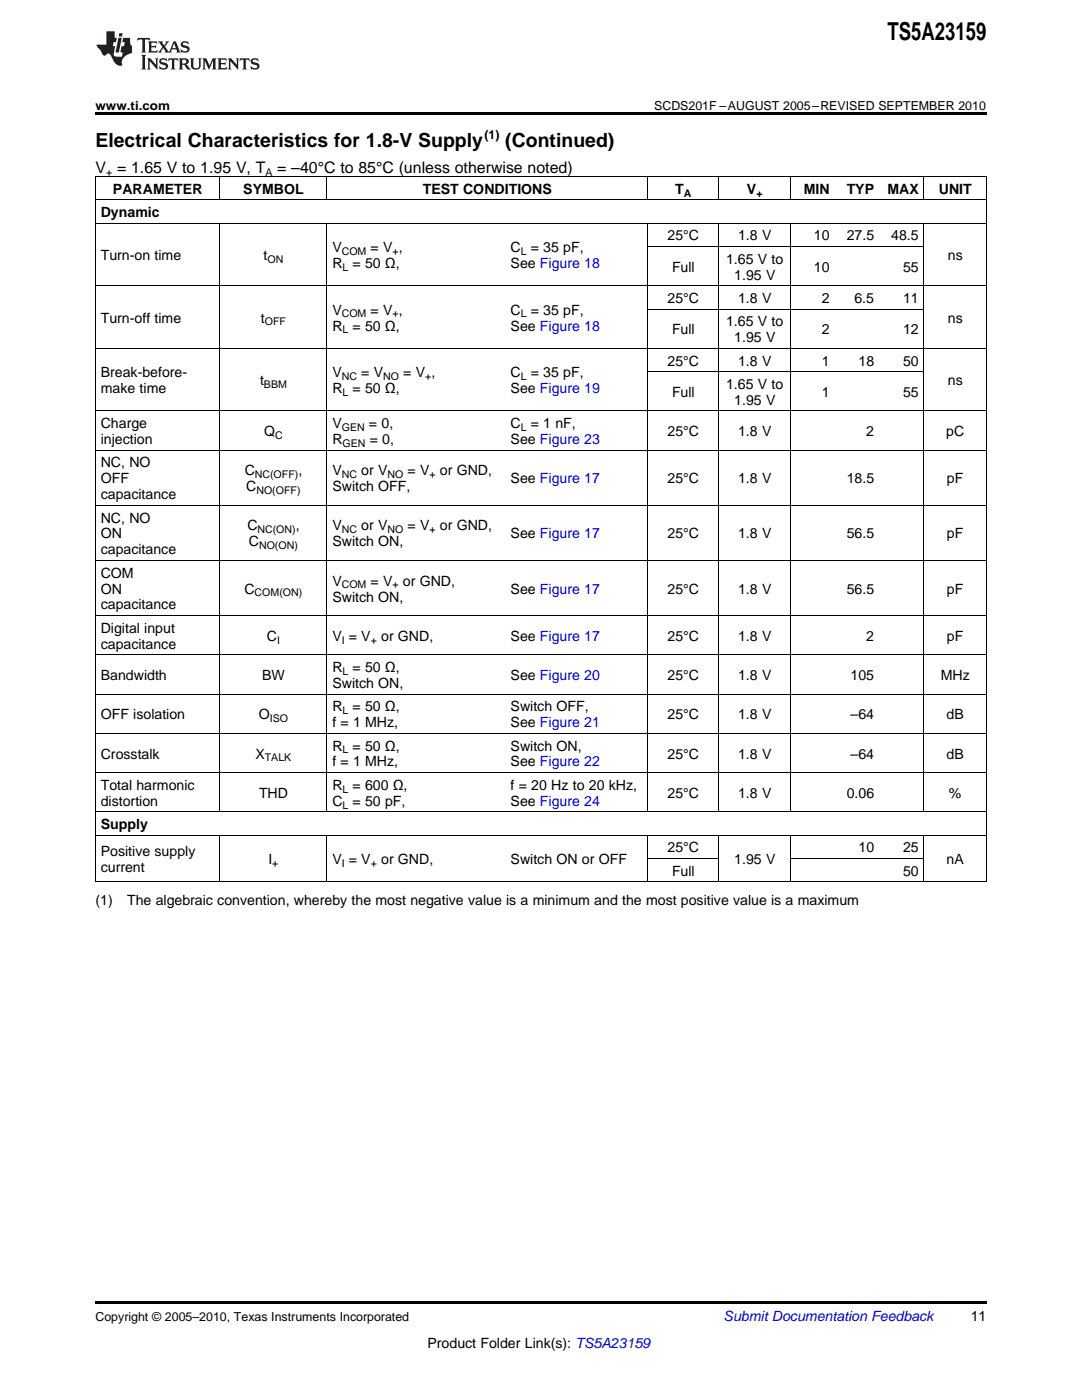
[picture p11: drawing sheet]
<svg xmlns="http://www.w3.org/2000/svg" width="216mm" height="279mm" viewBox="0 0 216 279" stroke-linecap="round" stroke-linejoin="round" font-family="sans-serif">
<defs><g id="words">
<text font-size="4.9" x="177.1" y="7.9">TS5A23159</text>
<g font-size="3.9">
<text x="19" y="29.3">Electrical Characteristics for 1.8-V Supply</text>
<text x="100.8" y="29.3">(Continued)</text>
</g>
<g font-size="3.2">
<text x="19" y="34.4">V = 1.65 V to 1.95 V, T</text>
<text x="55.3" y="34.4">= –40°C to 85°C (unless otherwise noted)</text>
</g>
<g font-size="2.8">
<text x="22.5" y="38.7">PARAMETER</text>
<text x="48.5" y="38.7">SYMBOL</text>
<text x="84.3" y="38.7">TEST CONDITIONS</text>
<text x="134.7" y="38.7">T</text>
<text x="149" y="38.7">V</text>
<text x="160.4" y="38.7">MIN</text>
<text x="168.9" y="38.7">TYP</text>
<text x="177.1" y="38.7">MAX</text>
<text x="187.3" y="38.7">UNIT</text>
<text x="20.1" y="43.3">Dynamic</text>
<text x="133.2" y="48">25°C</text>
<text x="147.3" y="48">1.8 V</text>
<text x="162.4" y="48">10</text>
<text x="168.9" y="48">27.5</text>
<text x="177.8" y="48">48.5</text>
<text x="20.1" y="51.9">Turn-on time</text>
<text x="52.6" y="51.9">t</text>
<text x="66.3" y="50.3">V</text>
<text x="66.3" y="53.5">R</text>
<text x="70.3" y="53.5">= 50 Ω,</text>
<text x="73.9" y="50.3">= V ,</text>
<text x="101.9" y="50.3">C</text>
<text x="101.9" y="53.5">See Figure 18</text>
<text x="105.9" y="50.3">= 35 pF,</text>
<text x="144.9" y="52.6">1.65 V to</text>
<text x="189.1" y="51.9">ns</text>
<text x="134.1" y="54.2">Full</text>
<text x="146.5" y="55.8">1.95 V</text>
<text x="162.4" y="54.2">10</text>
<text x="180.2" y="54.2">55</text>
<text x="20.1" y="64.4">Turn-off time</text>
<text x="52.1" y="64.4">t</text>
<text x="66.3" y="62.8">V</text>
<text x="66.3" y="66">R</text>
<text x="70.3" y="66">= 50 Ω,</text>
<text x="73.9" y="62.8">= V ,</text>
<text x="101.9" y="62.8">C</text>
<text x="101.9" y="66">See Figure 18</text>
<text x="105.9" y="62.8">= 35 pF,</text>
<text x="133.2" y="60.5">25°C</text>
<text x="144.9" y="65.1">1.65 V to</text>
<text x="147.3" y="60.5">1.8 V</text>
<text x="164" y="60.5">2</text>
<text x="170.5" y="60.5">6.5</text>
<text x="180.2" y="60.5">11</text>
<text x="189.1" y="64.4">ns</text>
<text x="134.1" y="66.7">Full</text>
<text x="146.5" y="68.3">1.95 V</text>
<text x="164" y="66.7">2</text>
<text x="180.2" y="66.7">12</text>
<text x="20.1" y="75.3">Break-before-</text>
<text x="51.9" y="76.9">t</text>
<text x="66.3" y="75.3">V</text>
<text x="72.1" y="75.3">= V</text>
<text x="80.5" y="75.3">= V ,</text>
<text x="101.9" y="75.3">C</text>
<text x="105.9" y="75.3">= 35 pF,</text>
<text x="133.2" y="73">25°C</text>
<text x="144.9" y="77.6">1.65 V to</text>
<text x="147.3" y="73">1.8 V</text>
<text x="164" y="73">1</text>
<text x="171.3" y="73">18</text>
<text x="180.2" y="73">50</text>
<text x="189.1" y="76.9">ns</text>
<text x="20.1" y="78.5">make time</text>
<text x="66.3" y="78.5">R</text>
<text x="70.3" y="78.5">= 50 Ω,</text>
<text x="101.9" y="78.5">See Figure 19</text>
<text x="134.1" y="79.2">Full</text>
<text x="146.5" y="80.8">1.95 V</text>
<text x="164" y="79.2">1</text>
<text x="180.2" y="79.2">55</text>
<text x="20.1" y="85.4">Charge</text>
<text x="20.1" y="88.6">injection</text>
<text x="52.7" y="87">Q</text>
<text x="66.3" y="85.4">V</text>
<text x="66.3" y="88.6">R</text>
<text x="73.6" y="85.4">= 0,</text>
<text x="73.8" y="88.6">= 0,</text>
<text x="101.9" y="85.4">C</text>
<text x="101.9" y="88.6">See Figure 23</text>
<text x="105.9" y="85.4">= 1 nF,</text>
<text x="133.2" y="87">25°C</text>
<text x="147.3" y="87">1.8 V</text>
<text x="172.9" y="87">2</text>
<text x="188.8" y="87">pC</text>
<text x="20.1" y="93.3">NC, NO</text>
<text x="48.8" y="94.9">C</text>
<text x="59.5" y="94.9">,</text>
<text x="66.3" y="94.9">V</text>
<text x="72.1" y="94.9">or V</text>
<text x="81.3" y="94.9">= V</text>
<text x="87.8" y="94.9">or GND,</text>
<text x="20.1" y="96.4">OFF</text>
<text x="20.1" y="99.6">capacitance</text>
<text x="49.1" y="98">C</text>
<text x="66.3" y="98">Switch OFF,</text>
<text x="101.9" y="96.4">See Figure 17</text>
<text x="133.2" y="96.4">25°C</text>
<text x="147.3" y="96.4">1.8 V</text>
<text x="168.9" y="96.4">18.5</text>
<text x="188.9" y="96.4">pF</text>
<text x="20.1" y="104.3">NC, NO</text>
<text x="20.1" y="107.5">ON</text>
<text x="49.4" y="105.9">C</text>
<text x="59" y="105.9">,</text>
<text x="66.3" y="105.9">V</text>
<text x="72.1" y="105.9">or V</text>
<text x="81.3" y="105.9">= V</text>
<text x="87.8" y="105.9">or GND,</text>
<text x="101.9" y="107.5">See Figure 17</text>
<text x="133.2" y="107.5">25°C</text>
<text x="147.3" y="107.5">1.8 V</text>
<text x="168.9" y="107.5">56.5</text>
<text x="188.9" y="107.5">pF</text>
<text x="20.1" y="110.6">capacitance</text>
<text x="49.7" y="109">C</text>
<text x="66.3" y="109">Switch ON,</text>
<text x="20.1" y="115.3">COM</text>
<text x="20.1" y="118.5">ON</text>
<text x="48.8" y="118.5">C</text>
<text x="66.3" y="116.9">V</text>
<text x="73.9" y="116.9">= V</text>
<text x="80.4" y="116.9">or GND,</text>
<text x="101.9" y="118.5">See Figure 17</text>
<text x="133.2" y="118.5">25°C</text>
<text x="147.3" y="118.5">1.8 V</text>
<text x="168.9" y="118.5">56.5</text>
<text x="188.9" y="118.5">pF</text>
<text x="20.1" y="121.6">capacitance</text>
<text x="66.3" y="120.1">Switch ON,</text>
<text x="20.1" y="126.3">Digital input</text>
<text x="20.1" y="129.5">capacitance</text>
<text x="53.3" y="127.9">C</text>
<text x="66.3" y="127.9">V = V</text>
<text x="76.1" y="127.9">or GND,</text>
<text x="101.9" y="127.9">See Figure 17</text>
<text x="133.2" y="127.9">25°C</text>
<text x="147.3" y="127.9">1.8 V</text>
<text x="172.9" y="127.9">2</text>
<text x="188.9" y="127.9">pF</text>
<text x="20.1" y="135.7">Bandwidth</text>
<text x="52.3" y="135.7">BW</text>
<text x="66.3" y="134.1">R</text>
<text x="66.3" y="137.3">Switch ON,</text>
<text x="70.3" y="134.1">= 50 Ω,</text>
<text x="101.9" y="135.7">See Figure 20</text>
<text x="133.2" y="135.7">25°C</text>
<text x="147.3" y="135.7">1.8 V</text>
<text x="169.7" y="135.7">105</text>
<text x="187.7" y="135.7">MHz</text>
<text x="20.1" y="143.5">OFF isolation</text>
<text x="51.6" y="143.5">O</text>
<text x="66.3" y="142">R</text>
<text x="70.3" y="142">= 50 Ω,</text>
<text x="101.9" y="142">Switch OFF,</text>
<text x="133.2" y="143.5">25°C</text>
<text x="147.3" y="143.5">1.8 V</text>
<text x="169.7" y="143.5">–64</text>
<text x="188.9" y="143.5">dB</text>
<text x="66.3" y="145.1">f = 1 MHz,</text>
<text x="66.3" y="149.8">R</text>
<text x="70.3" y="149.8">= 50 Ω,</text>
<text x="101.9" y="145.1">See Figure 21</text>
<text x="101.9" y="149.8">Switch ON,</text>
<text x="20.1" y="151.4">Crosstalk</text>
<text x="51" y="151.4">X</text>
<text x="66.3" y="153">f = 1 MHz,</text>
<text x="101.9" y="153">See Figure 22</text>
<text x="133.2" y="151.4">25°C</text>
<text x="147.3" y="151.4">1.8 V</text>
<text x="169.7" y="151.4">–64</text>
<text x="188.9" y="151.4">dB</text>
<text x="20.1" y="157.6">Total harmonic</text>
<text x="20.1" y="160.8">distortion</text>
<text x="51.7" y="159.2">THD</text>
<text x="66.3" y="157.6">R</text>
<text x="66.3" y="160.8">C</text>
<text x="70.3" y="157.6">= 600 Ω,</text>
<text x="70.3" y="160.8">= 50 pF,</text>
<text x="101.9" y="157.6">f = 20 Hz to 20 kHz,</text>
<text x="101.9" y="160.8">See Figure 24</text>
<text x="133.2" y="159.2">25°C</text>
<text x="147.3" y="159.2">1.8 V</text>
<text x="168.9" y="159.2">0.06</text>
<text x="189.3" y="159.2">%</text>
<text x="20.1" y="165.5">Supply</text>
<text x="20.1" y="170.9">Positive supply</text>
<text x="53.6" y="172.4">I</text>
<text x="66.3" y="172.4">V = V</text>
<text x="76.1" y="172.4">or GND,</text>
<text x="101.9" y="172.4">Switch ON or OFF</text>
<text x="133.2" y="170.1">25°C</text>
<text x="146.5" y="172.4">1.95 V</text>
<text x="171.3" y="170.1">10</text>
<text x="180.2" y="170.1">25</text>
<text x="188.9" y="172.4">nA</text>
<text x="20.1" y="174">current</text>
<text x="134.1" y="174.8">Full</text>
<text x="180.2" y="174.8">50</text>
<text x="19" y="180.6">(1)</text>
<text x="25.4" y="180.6">The algebraic convention, whereby the most negative value is a minimum and the most positive value is a maximum</text>
<text x="193.7" y="263.6">11</text>
<text x="85.3" y="269">Product Folder Link(s): TS5A23159</text>
</g>
<text font-size="2.8" fill="#0000c8" x="144.4" y="263.6">Submit Documentation Feedback</text>
<g font-size="2.5">
<text x="19" y="21.9">www.ti.com</text>
<text x="130.5" y="21.9">SCDS201F –AUGUST 2005–REVISED SEPTEMBER 2010</text>
<text x="96.7" y="27.7">(1)</text>
<text x="19" y="263.6">Copyright © 2005–2010, Texas Instruments Incorporated</text>
</g>
<g font-size="2.1">
<text x="21.2" y="35.1">+</text>
<text x="53" y="35.1">A</text>
<text x="136.4" y="39.2">A</text>
<text x="150.9" y="39.2">+</text>
<text x="53.4" y="52.5">ON</text>
<text x="68.2" y="50.9">COM</text>
<text x="78.3" y="50.9">+</text>
<text x="103.9" y="50.9">L</text>
<text x="68.3" y="54">L</text>
<text x="52.8" y="64.9">OFF</text>
<text x="68.2" y="63.4">COM</text>
<text x="78.3" y="63.4">+</text>
<text x="103.9" y="63.4">L</text>
<text x="68.3" y="66.5">L</text>
<text x="52.7" y="77.4">BBM</text>
<text x="68.2" y="75.8">NC</text>
<text x="76.4" y="75.8">NO</text>
<text x="84.8" y="75.8">+</text>
<text x="103.9" y="75.8">L</text>
<text x="68.3" y="79">L</text>
<text x="54.9" y="87.6">C</text>
<text x="68.2" y="86">GEN</text>
<text x="68.3" y="89.2">GEN</text>
<text x="103.9" y="86">L</text>
<text x="50.8" y="95.4">NC(OFF)</text>
<text x="68.2" y="95.4">NC</text>
<text x="77.3" y="95.4">NO</text>
<text x="85.7" y="95.4">+</text>
<text x="51.2" y="98.6">NO(OFF)</text>
<text x="51.4" y="106.4">NC(ON)</text>
<text x="68.2" y="106.4">NC</text>
<text x="77.3" y="106.4">NO</text>
<text x="85.7" y="106.4">+</text>
<text x="51.7" y="109.6">NO(ON)</text>
<text x="50.8" y="119">COM(ON)</text>
<text x="68.2" y="117.4">COM</text>
<text x="78.3" y="117.4">+</text>
<text x="55.3" y="128.4">I</text>
<text x="68.2" y="128.4">I</text>
<text x="74" y="128.4">+</text>
<text x="68.3" y="134.7">L</text>
<text x="68.3" y="142.5">L</text>
<text x="53.8" y="144.1">ISO</text>
<text x="52.8" y="151.9">TALK</text>
<text x="68.3" y="150.4">L</text>
<text x="68.3" y="158.2">L</text>
<text x="68.3" y="161.4">L</text>
<text x="54.3" y="173">+</text>
<text x="68.2" y="173">I</text>
<text x="74" y="173">+</text>
</g>
</g></defs>
<g fill="#231f20">
<path d="M27.5 7.6l-.1 .5 .4-.2h.6v.1v2.1l-.2 .4h1l-.3-.4v-2.1l.1-.1h.5l.5 .2-.2-.5zM29.5 8.3l.2 .3v1.5l-.2 .4h1.8l.2-.6a1.04 1.04 0 0 1-1.3 .2v-.7h.6l.3 .2v-.6l-.3 .2h-.6v-.6l.8-.1 .4 .3-.2-.5zM31.5 8.3l.9 1.1-.9 1.1h.8l-.2-.2 .5-.7 .4 .7-.2 .2h1.5l-.1-.2 .1-.4h.9l.1 .4-.2 .2h1l-.3-.3-.7-1.9h-.5l-.9 2-.8-1 .9-1h-.8l.1 .3-.3 .5-.4-.6 .2-.2zM34.7 8.6l.4 1h-.7zM36.3 8.4a.63 .63 0 0 0-.2 .7 .63 .63 0 0 0 .6 .4l.6 .2 .1 .2a.75 .75 0 0 1-.7 .4 .75 .75 0 0 1-.6-.5l.1 .7 .1-.1a1.11 1.11 0 0 0 1.5-.6 1.13 1.13 0 0 0-1.2-.8l-.1-.4a1.04 1.04 0 0 1 1.2 .2l-.2-.5-.1 .1-.5-.2zM28.2 10.9l.2 .4v2.2l-.2 .4h1l-.3-.4v-2.2l.3-.4zM29.3 11.6l.3 .4v1.5l-.3 .4h.8l-.2-.4v-1.3l1.5 1.7v-1.9l.2-.4h-.7l.2 .4v.9l-1.1-1.3zM32 11.8a.62 .62 0 0 0-.2 .7 .62 .62 0 0 0 .6 .4l.6 .1 .1 .3a.76 .76 0 0 1-.7 .3 .76 .76 0 0 1-.6-.4l.1 .7 .1-.1a1.11 1.11 0 0 0 1.5-.6 1.13 1.13 0 0 0-1.2-.8l-.1-.4a1.04 1.04 0 0 1 1.2 .2l-.2-.6-.1 .1-.5-.1zM33.7 11.6l-.2 .6a.61 .61 0 0 1 .8-.3v1.6l-.2 .4h.9l-.2-.4v-1.6a.63 .63 0 0 1 .8 .3l-.2-.6zM35.6 11.6l.3 .4v1.5l-.3 .4h1l-.2-.2v-.8l.5 .2a.76 .76 0 0 0 1.2 .7l-1-1a.58 .58 0 0 0 .6-.5 .58 .58 0 0 0-.5-.6zM36.4 11.9h.1a.45 .45 0 0 1 .5 .1 .45 .45 0 0 1 .1 .5l-.7 .2zM37.9 11.6l.2 .2a2.17 2.17 0 0 0 .3 1.9 .99 .99 0 0 0 1.6-.6v-1.1l.2-.4h-.7l.2 .2a1.92 1.92 0 0 1-.2 1.8 .6 .6 0 0 1-.9-.5v-1.1l.2-.4zM40.4 11.6l.2 .4v1.5l-.2 .4h.7l-.2-.4v-1.4l.8 1.8 .8-1.8v1.4l-.2 .4h.9l-.2-.4v-1.5l.2-.4h-.8l-.6 1.5-.6-1.5zM43.4 11.6l.2 .4v1.5l-.2 .4h1.8l.2-.6a1.04 1.04 0 0 1-1.3 .1v-.6h.5l.4 .2v-.6l-.4 .2h-.5v-.7h.8l.3 .3-.1-.6zM45.5 11.6l.2 .4v1.5l-.2 .4h.7l-.2-.4v-1.3l1.5 1.7v-1.9l.2-.4h-.7l.2 .4v.9l-1.1-1.3zM47.9 11.6l-.1 .6a.61 .61 0 0 1 .8-.3v1.6l-.3 .4h1l-.3-.4 .1-1.6a.63 .63 0 0 1 .7 .3l-.1-.6zM50.2 11.8a.62 .62 0 0 0-.2 .7 .62 .62 0 0 0 .6 .4l.6 .1 .2 .3a.76 .76 0 0 1-.8 .3 .76 .76 0 0 1-.6-.4l.1 .7 .2-.1a1.11 1.11 0 0 0 1.5-.6 1.13 1.13 0 0 0-1.3-.8l-.1-.4a1.04 1.04 0 0 1 1.2 .2l-.1-.6-.2 .1-.5-.1z"/>
<path d="M21.2 6.3v2.6h-1.9l.1 .4 .7 .9a.91 .91 0 0 0 1 .8 .56 .56 0 0 1 .5-.3 .56 .56 0 0 1 .5 .3l.4 .8a1.53 1.53 0 0 0 1.9 1.2 1.54 1.54 0 0 1 1-2.1l.9-.3v-1.4a1.52 1.52 0 0 1-.3-1.6h-1.4l-.2 .8h.5l-.2 .8h-.4l-.2 1v.2l.4 .1-.2 .8a1.93 1.93 0 0 1-1.6-.3l.3-1.8h-.5l.2-.8h.4l.2-.8h-.4v-1.3zM23.6 7.6l-.6 2.9h.7l.6-2.9zM23.8 6.6l-.1 .7h.6l.2-.7z"/>
</g>
<path d="M19 22.5h177.8v.5h-177.8zM19 259.7h177.8v.5h-177.8z" fill="#000"/>
<g fill="none" stroke="#000" stroke-width=".2">
<path d="M19 39.9h177.8M19 35.2h177.8M19.1 35.3v140.7M43.9 35.3v4.6M65.2 35.3v4.6M129.2 35.3v4.6M143.5 35.3v4.6M157.7 35.3v4.6M184.3 35.3v4.6M196.8 35.3v140.7M19 57h177.8M19 44.5h177.8"/>
<path d="M43.9 44.6v117.5M65.2 44.6v117.5M129.2 44.6v117.5M129.3 49.2h55.1M143.5 44.6v117.5M157.7 44.6v117.5M184.3 44.6v117.5M19 69.5h177.8M129.3 74.2h55.1M129.3 61.7h55.1M19 89.8h177.8M19 82h177.8"/>
<path d="M19 111.8h177.8M19 100.8h177.8M19 138.5h177.8M19 130.7h177.8M19 122.9h177.8M19 154.2h177.8M19 146.3h177.8M19 176h177.8M19 166.7h177.8M19 162h177.8M43.9 166.7v9.3M65.2 166.7v9.3"/>
<path d="M129.2 166.7v9.3M129.3 171.3h14.2M143.5 166.7v9.3M157.7 166.7v9.3M157.7 171.3h26.7M184.3 166.7v9.3"/>
</g>
<use href="#words"/>
</svg>
